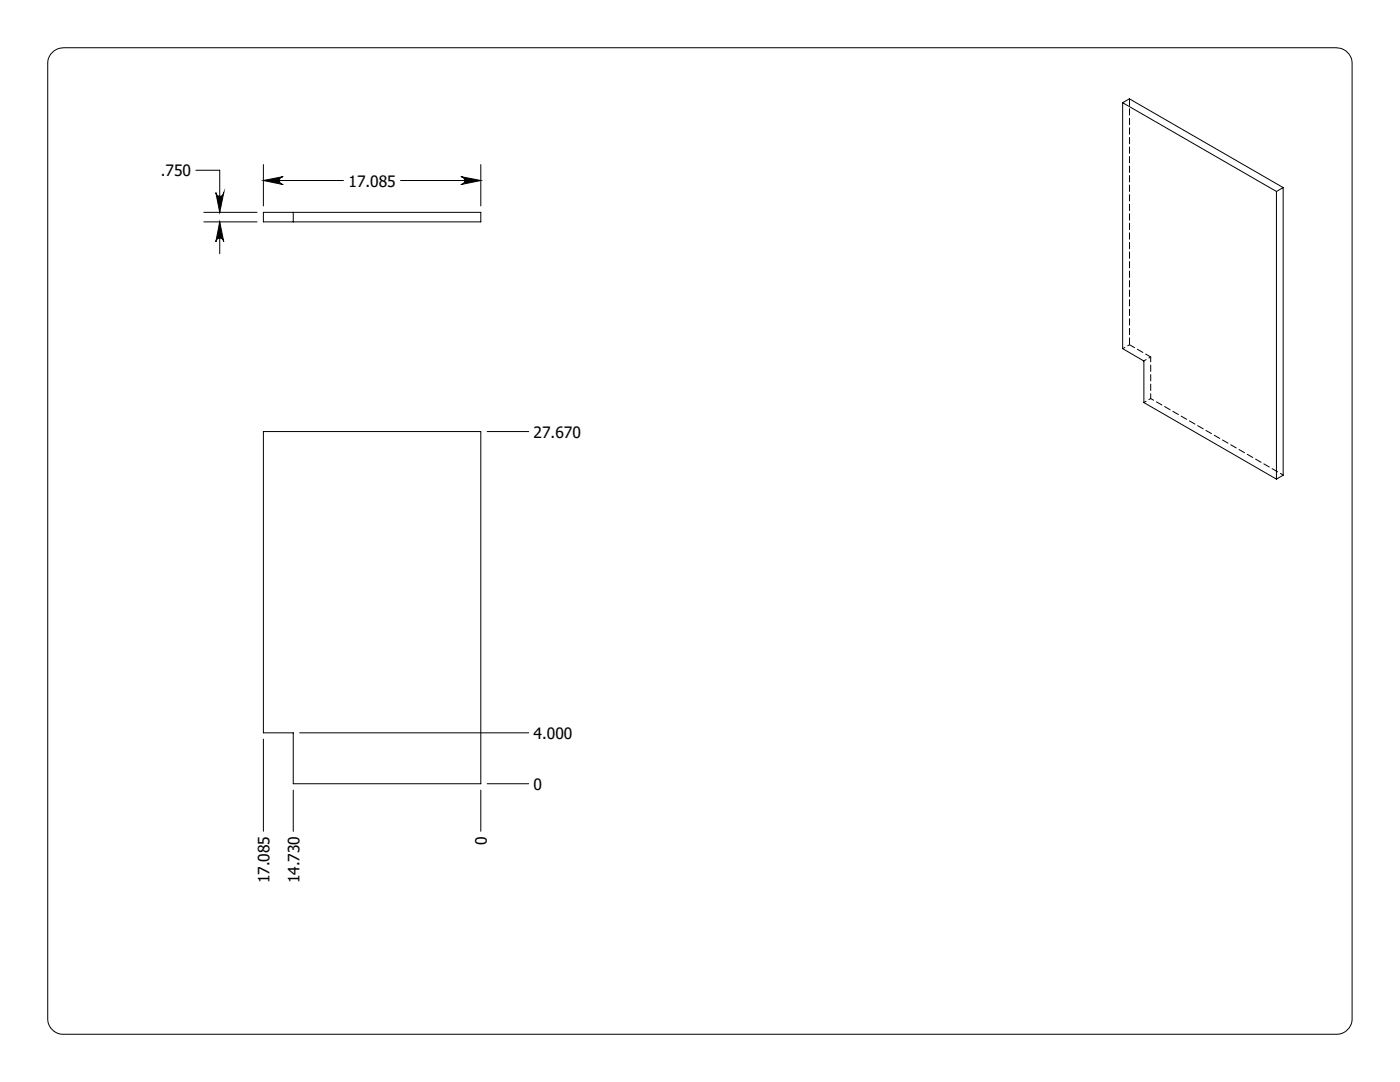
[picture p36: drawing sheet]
<svg xmlns="http://www.w3.org/2000/svg" width="279mm" height="216mm" viewBox="0 0 279 216" stroke-linecap="round" stroke-linejoin="round" font-family="sans-serif">
<defs><g id="words">
<g font-size="3.1">
<text x="32.1" y="35.2">.750</text>
<text x="69.5" y="37.2">17.085</text>
<text x="106.5" y="87.3">27.670</text>
<text x="106.5" y="147.4">4.000</text>
<text x="106.5" y="157.6">0</text>
<text x="97.2" y="168.5" transform="rotate(-90 97.2 168.5)">0</text>
<text x="53.8" y="176.3" transform="rotate(-90 53.8 176.3)">17.085</text>
<text x="59.8" y="176.3" transform="rotate(-90 59.8 176.3)">14.730</text>
</g>
</g></defs>
<g fill="none" stroke="#000" stroke-width=".2">
<path d="M10.2 10.8a3.3 3.3 0 0 1 2.5-1.3h254a3.2 3.2 0 0 1 3.1 3.2v190.5a3.1 3.1 0 0 1-3.1 3.2h-254a3.1 3.1 0 0 1-3.2-3.2v-190.5a2.93 2.93 0 0 1 .7-1.9zM39.1 34h4.8v8.4M43.1 38.4a.79 .79 0 0 0 .8 .8 .79 .79 0 0 0 .8-.8l-.8 4zM52.6 32.8v8.3M52.6 36h15.9M52.6 36l3.9-.8a.79 .79 0 0 0-.7 .8 .79 .79 0 0 0 .7 .8zM79.9 36h16.1M92 35.2l4 .8-4 .8a.79 .79 0 0 0 .8-.8 .79 .79 0 0 0-.8-.8zM96 32.8v8.3M224 20.5v49.1l4.3 2.4v8.3l26.4 15.3M224 20.5l30.7 17.7M224 20.5l1.4-.8 30.7 17.7"/>
<path d="M254.7 38.2v57.4M256.1 37.4l-1.4 .8M256.1 37.4v57.4l-1.4 .8M40.7 42.4h10.6M40.7 44.3h10.6M43.9 44.3v6.3M43.9 44.3l.8 4a.79 .79 0 0 0-.8-.8 .79 .79 0 0 0-.8 .8zM52.6 42.4h43.4v1.9h-43.4zM58.5 42.4v1.9M52.6 86.1h43.4v70.3h-37.5v-10.2h-5.9zM97.2 86.1h8.3M52.6 147.5v18.4"/>
<path d="M58.5 157.7v8.2M59.8 146.2h45.7M96 157.7v8.2M97.2 156.4h8.3"/>
</g>
<path d="M92 35.2l4 .8-4 .8a.79 .79 0 0 0 .8-.8 .79 .79 0 0 0-.8-.8zM52.6 36l3.9-.8a.79 .79 0 0 0-.7 .8 .79 .79 0 0 0 .7 .8zM43.1 38.4a.79 .79 0 0 0 .8 .8 .79 .79 0 0 0 .8-.8l-.8 4zM43.9 44.3l.8 4a.79 .79 0 0 0-.8-.8 .79 .79 0 0 0-.8 .8z" fill="#000"/>
<path d="M225.4 19.7v49.1" fill="none" stroke="#000" stroke-width=".2" stroke-dasharray="1.3 .6" stroke-dashoffset="-.1"/>
<path d="M256.1 94.8l-26.5-15.3" fill="none" stroke="#000" stroke-width=".2" stroke-dasharray="1.3 .6" stroke-dashoffset=".6"/>
<path d="M224.1 69.6l1.3-.8M228.3 72l1.3-.8M228.3 80.3l1.3-.8" fill="none" stroke="#000" stroke-width=".2" stroke-dasharray="1.3 .6" stroke-dashoffset=".8"/>
<path d="M225.4 68.8l4.2 2.4" fill="none" stroke="#000" stroke-width=".2" stroke-dasharray="1.3 .6" stroke-dashoffset=".1"/>
<path d="M229.6 71.2v8.3" fill="none" stroke="#000" stroke-width=".2" stroke-dasharray="1.3 .6" stroke-dashoffset=".3"/>
<use href="#words"/>
</svg>
